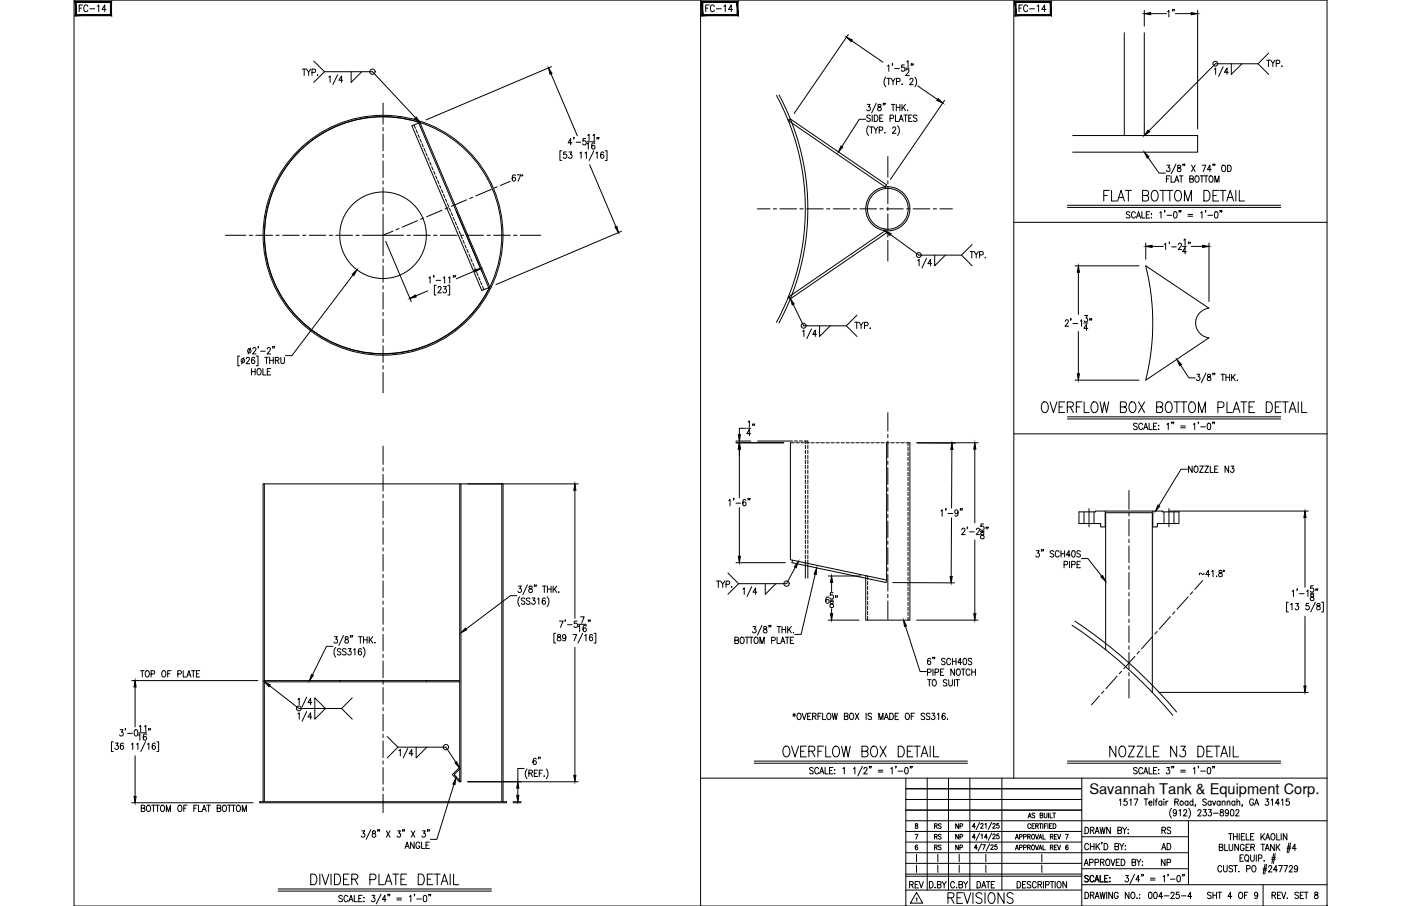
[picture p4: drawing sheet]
<svg xmlns="http://www.w3.org/2000/svg" width="432mm" height="279mm" viewBox="0 0 432 279" stroke-linecap="round" stroke-linejoin="round" font-family="sans-serif">
<defs><g id="words">
<g font-size="6.6">
<text x="339.4" y="63.1">FLAT BOTTOM DETAIL</text>
<text x="320" y="128.4">OVERFLOW BOX BOTTOM PLATE DETAIL</text>
<text x="240.2" y="234.6">OVERFLOW BOX DETAIL</text>
<text x="341.1" y="234.6">NOZZLE N3 DETAIL</text>
<text x="94.9" y="274.1">DIVIDER PLATE DETAIL</text>
<text x="291.4" y="279.8">REVISIONS</text>
</g>
<text font-size="6.2" x="373.2" y="24.7">1/4</text>
<text font-size="5.7" x="233.9" y="135.5" transform="rotate(-90 233.9 135.5)">14&quot;</text>
<g font-size="5.3">
<text x="23.6" y="4.9">FC-14</text>
<text x="216.6" y="4.9">FC-14</text>
<text x="313.3" y="4.9">FC-14</text>
<text x="279.4" y="275.2">REV</text>
<text x="353.1" y="278.3">004-25-4</text>
</g>
<g font-size="4.9">
<text x="363" y="6.4" transform="rotate(-90 363 6.4)">1&quot;</text>
<text x="365.5" y="146.8">NOZZLE N3</text>
<text x="357" y="263.2">AD</text>
<text x="357.4" y="258.2">RS</text>
<text x="357" y="268.1">NP</text>
</g>
<text font-size="4.5" x="335.7" y="244.9">Savannah Tank &amp; Equipment Corp.</text>
<g font-size="4.4">
<text x="287.2" y="256.8">RS</text>
<text x="293.5" y="256.8">NP</text>
<text x="287.2" y="263.2">RS</text>
<text x="287.2" y="260">RS</text>
<text x="293.5" y="263.2">NP</text>
<text x="293.5" y="260">NP</text>
</g>
</g></defs>
<!-- layer: TEXT -->
<g fill="none" stroke="#000" stroke-width=".31">
<path d="M282.1 257.3h.8l-.6 1.5M282.2 254.1v.4a.55 .55 0 0 1 .6 .3 .55 .55 0 0 1-.2 .7 .47 .47 0 0 1-.6-.5 .47 .47 0 0 1 .7-.4l.1-.5zM300.6 258.2h-.9l.6-1v1.5M300.6 254.9h-.9l.6-1v1.5M301.9 256.9l-1.1 2.3M301.9 253.6l-1.1 2.3M302.3 254.3l.2-.4 .5 .3-.8 1.2h.9M302.4 257.5l.3-.3v1.5M303.6 254.2l.3-.3v1.5M304.3 258.2h-.9l.6-1v1.5M305.6 256.9l-1 2.3M305.6 253.6l-1 2.3"/>
<path d="M306 257.6l.2-.4 .5 .3-.8 1.2h.9M306 254.3l.2-.4 .5 .3-.8 1.2h.9M307.8 257.2h-.5l-.1 .6a.46 .46 0 0 1 .7 .1 .46 .46 0 0 1-.1 .6 .46 .46 0 0 1-.7-.1M307.8 253.9h-.5l-.1 .7a.46 .46 0 0 1 .7 0 .46 .46 0 0 1-.1 .6 .46 .46 0 0 1-.7-.1M312.9 258.8l.5-1.5 .5 1.5M313.1 258.3h.6M314.2 258.1l.7-.1 .1-.5-.8-.2v1.5M315.5 258.1l.7-.1 .1-.5-.8-.2v1.5M316.7 258l.7-.1 .1-.4-.8-.2v1.5M316.9 252.2l.5-1.5 .4 1.5M317.1 251.7h.5M317.1 258l.5 .8"/>
<path d="M317.6 254.4a.46 .46 0 0 0-.5-.4 .46 .46 0 0 0-.3 .6v.3a.46 .46 0 0 0 .3 .6 .46 .46 0 0 0 .5-.4M318.1 254.7h.5M318.2 257.4l.1-.1a.71 .71 0 0 1 .6 .8 .71 .71 0 0 1-.7 .6l-.3-.5zM318.9 254h-.8v1.5h.8M318.9 251l-.3-.3-.5 .3 .8 .8-.3 .4-.5-.2M319.1 257.3l.5 1.5 .5-1.5M319.2 254.7h.7v-.6l-.7-.1v1.5M319.6 254.7l.4 .8M320.2 258.8l.5-1.5 .5 1.5M320.3 254h.8M320.4 258.3h.6M320.6 251.4h.7l.1-.5-.8-.2v1.5l.8-.1v-.5l-.3-.2"/>
<path d="M320.7 254v1.5M321.4 254v1.5M321.5 257.3v1.5h.7M321.8 250.7v1.1l.4 .4 .4-.2 .1-1.3M321.9 254.7h.5M322.7 254h-.8v1.5M323 254v1.5M323.2 250.7v1.5M323.5 254.7h.4M323.6 250.7v1.5h.8M323.7 258l.7-.1 .1-.4-.8-.2v1.5M324.1 258l.5 .8"/>
<path d="M324.2 254h-.7v1.5h.7M324.5 250.7h.8M324.6 254a.75 .75 0 0 1 .9 .8 .75 .75 0 0 1-.9 .7zM324.9 250.7v1.5M325 258h.5M325.8 257.3h-.8v1.5h.8M325.9 257.3l.5 1.5 .5-1.5M328.4 257.3h.8l-.6 1.5M334.4 255.1a1.01 1.01 0 0 1 1.1 1 1.01 1.01 0 0 1-1.1 1zM336.1 256.1l.9-.2 .1-.6-1-.2v2M336.6 256.1l.6 1M337.5 257.1l.6-2 .7 2"/>
<path d="M337.7 256.4h.8M339 255.1l.4 2 .4-2 .4 2 .4-2M339.7 259.8h-.2h.2l-.2 .5M342.2 255.1v2l-1.1-2v2M344.5 256.1l1-.2 .1-.6-1.1-.2v2l1.1-.2 .1-.5-.5-.3M345 246.8l.4-.4v1.9M346 255.1l.6 1v1M347.2 255.1l-.6 1M347.3 246.4h-.8l-.1 .8a.61 .61 0 0 1 .9 .1 .61 .61 0 0 1-.1 .8 .61 .61 0 0 1-.8-.1M347.6 257h.2zM347.7 255.8v.1zM348.2 246.8l.4-.4v1.9"/>
<path d="M349.5 246.4h1.2l-.8 1.9M352.7 246.4h1.1M353.2 246.4v1.9M354.1 247.6h.9l-.1-.5a.58 .58 0 0 0-.8 .7 .58 .58 0 0 0 .9 .3M355.6 246.4v1.9M356.1 247h.5M356.7 246.4l-.3 .1-.1 .3v1.5M358.1 247.3l-.2-.2a.58 .58 0 0 0-.8 .6 .58 .58 0 0 0 1 .4M358.1 247v1.3M358.7 246.4v.2zM358.7 247.1v1.2M359.4 247v1.3"/>
<path d="M360 247l-.4 .1-.2 .5M361.1 249.3a2.24 2.24 0 0 0 0 3M362.1 247.3l.9-.1 .1-.6-1-.2v1.9M362.6 250.3l-.1 .3a.54 .54 0 0 1-.8 .1 .54 .54 0 0 1 0-.8 .54 .54 0 0 1 .8 .1l.1 .3a.9 .9 0 0 1-.6 1.3l-.4-.2M362.6 247.3l.6 1M363.4 250l.4-.3v1.9M364.8 250.1l.2-.3 .5-.1 .3 .5-1.1 1.4h1.2M366.1 247.3l-.1-.2a.58 .58 0 0 0-.8 .6 .58 .58 0 0 0 .9 .4M366.1 247v1.3M366.4 249.3a2.31 2.31 0 0 1 0 3M367.7 247.3a.56 .56 0 0 0-.8 0 .56 .56 0 0 0 0 .8 .56 .56 0 0 0 .8 0M367.7 246.4v1.9"/>
<path d="M368.5 248.3h-.2h.2l-.2 .4M369.2 250.1l.3-.4h.4l.3 .3-1.1 1.6h1.1M370.9 249.7h.9l-.5 .7a.6 .6 0 0 1 .5 .9 .6 .6 0 0 1-1.1 0M371.8 246.7l-.4-.3-.7 .3 .2 .4 .9 .7v.3l-.4 .2-.7-.2M372.5 249.7h.9l-.5 .7a.6 .6 0 0 1 .5 1 .6 .6 0 0 1-1.1-.1M373.3 247.3a.56 .56 0 0 0-.8 0 .56 .56 0 0 0 0 .8 .56 .56 0 0 0 .8 0M373.3 247v1.3M373.7 247l.5 1.3 .5-1.3M374 250.8h1.5M376 247.3a.56 .56 0 0 0-.7 0 .56 .56 0 0 0 0 .8 .56 .56 0 0 0 .7 0M376 247v1.3M376.2 249.8v.5a.72 .72 0 0 1 .8 .4 .72 .72 0 0 1-.3 .9 .63 .63 0 0 1-.7-.6 .63 .63 0 0 1 .8-.6l.2-.3v-.3z"/>
<path d="M376.7 247.4l.4-.4 .4 .1v1.2M376.7 247v1.3M378.2 247.4l.4-.4 .4 .1 .1 1.2M378.2 247v1.3M378.6 250.3v.3a.54 .54 0 0 1-.8 .1 .54 .54 0 0 1 0-.8 .54 .54 0 0 1 .8 .1v.3a.9 .9 0 0 1-.6 1.3l-.3-.2M378.7 257.1h1.1M379.2 257.1v1.9M379.4 249.8l.3-.1a1.06 1.06 0 0 1 .6 .9 1.06 1.06 0 0 1-.6 1l-.3-.1-.2-.7zM380.2 257.1v1.9M380.2 258h1.1M380.6 247.3a.56 .56 0 0 0-.8 0 .56 .56 0 0 0 0 .8 .56 .56 0 0 0 .8 0M380.6 247v1.3"/>
<path d="M380.9 250.1l.1-.3 .5-.1 .3 .5-1 1.4h1.1M381.2 247.4l.4-.4 .4 .1 .1 1.2M381.2 246.4v1.9M381.3 257.1v1.9M381.9 257.1v1.9M382.6 258h.6M382.9 248.3l-.1 .4M383.6 257.1h-1v1.9h1M384.1 257.1v1.9h1M385.4 258h.7M386.3 246.8a.61 .61 0 0 0-.7-.4 .61 .61 0 0 0-.5 .7v.5a.61 .61 0 0 0 .6 .8 .61 .61 0 0 0 .6-.8h-.4M386.5 257.1h-1.1v1.9h1.1"/>
<path d="M386.7 248.3l.6-1.9 .6 1.9M386.9 247.7h.8M388.6 257.1v1.9M389 257.9l.8 1.1M389.8 257.1l-1.2 1.3M390.1 259l.6-1.9 .7 1.9M390.1 246.4h.9l-.5 .7a.6 .6 0 0 1 .5 .9 .6 .6 0 0 1-1.1 0M390.3 258.4h.8M391.8 246.8l.4-.4v1.9M392 257.2l.2-.1a1 1 0 0 1 .8 1 1 1 0 0 1-.8 .9 1.29 1.29 0 0 1-.2-1.8zM393.5 257.1v1.9h1M394.3 247.7h-1.2l.8-1.3v1.9"/>
<path d="M394.9 257.1v1.9M395 246.8l.4-.4v1.9M396.6 257.1v1.9l-1.1-1.9v1.9M397.3 246.4h-.8l-.1 .8a.61 .61 0 0 1 .9 .1 .61 .61 0 0 1-.1 .8 .61 .61 0 0 1-.9-.1M397.3 260l-.6 3M397.7 260l-.5 3M282.4 277.1l.2-.2v1M282.5 275.2l1.9 3.3h-3.8zM282.5 263.5v2.2M282.5 266.8v2.2M282.8 260.8l-.2-.2a.71 .71 0 0 0-.6 .7 .71 .71 0 0 0 .7 .7 .42 .42 0 0 0 .1-.6 .42 .42 0 0 0-.6 0l-.1 .2M288.2 273.6v.2z"/>
<path d="M288.9 272.8l1-.1v-.8l-1-.1v2l1.1-.2v-.4l-.4-.4M289.1 263.5v2.2M289.1 266.8v2.2M290.4 271.8l.6 1v1M291.7 271.8l-.7 1M294.2 272.3a.62 .62 0 0 0-.7-.5 .62 .62 0 0 0-.5 .8v.5a.62 .62 0 0 0 .5 .7 .62 .62 0 0 0 .7-.5M295.6 272.8l.9-.1 .1-.7-1-.2v2l1-.2 .1-.4-.4-.4M295.6 263.5v2.2M295.6 266.8v2.2M297 271.8l.6 1v1M298.3 271.8l-.7 1M301.1 271.8a1 1 0 0 1 1.2 1 1 1 0 0 1-1.2 1z"/>
<path d="M301.2 261.5h-.9l.6-1v1.5M302.5 260.2l-1 2.3M302.6 273.8l.6-2 .6 2M302.8 260.5h.9l-.6 1.5M303.8 263.5v2.2M303.8 266.8v2.2M304 271.8h1.1M304.6 271.8v2M305 260.2l-1 2.3M305.4 260.8l.2-.3 .5 .3-.8 1.2h.9M306.6 271.8h-1.1v2M307.3 260.5h-.6l-.1 .6a.46 .46 0 0 1 .7 0 .46 .46 0 0 1-.1 .7 .46 .46 0 0 1-.7-.1"/>
<path d="M312.9 262.1l.5-1.5 .5 1.5M313.1 261.6h.6M313.5 271.8a1 1 0 0 1 1.1 1 1 1 0 0 1-1.1 1zM314.2 261.4l.7-.1 .1-.6-.8-.1v1.5M315.5 261.4l.7-.1 .1-.6-.8-.1v1.5M316.2 271.8h-1v2h1M316.7 261.3l.7-.1 .1-.5-.8-.1v1.5M317.1 261.3l.5 .8M317.7 272.1l-.4-.3-.7 .3 .1 .5 .9 .5a.48 .48 0 0 1-.3 .7l-.7-.3M318.2 260.7l.1-.1a.7 .7 0 0 1 .6 .8 .7 .7 0 0 1-.7 .6l-.3-.5zM319.1 260.6l.5 1.5 .5-1.5M319.4 272.3a.62 .62 0 0 0-.8-.5 .62 .62 0 0 0-.4 .8v.5a.62 .62 0 0 0 .4 .7 .62 .62 0 0 0 .8-.5"/>
<path d="M319.9 272.8l1-.1 .1-.7-1.1-.2v2M320.2 262.1l.5-1.5 .5 1.5M320.4 261.6h.6M320.5 272.8l.6 1M321.1 263.5v2.2M321.1 266.8v2.2M321.5 260.6v1.5h.7M321.6 271.8v2M322.2 272.9l1-.1v-.9l-1-.1v2M323.7 271.8h1.1M323.7 261.3l.7-.1 .1-.5-.8-.1v1.5M324.1 261.3l.5 .8"/>
<path d="M324.3 271.8v2M325 261.3h.5M325.2 271.8v2M325.8 260.6h-.8v1.5h.8M325.9 260.6l.5 1.5 .5-1.5M326.1 271.9l.1-.1a1.01 1.01 0 0 1 .9 1 1.01 1.01 0 0 1-.9 1 1.27 1.27 0 0 1-.1-1.9zM328.7 271.8v2l-1.1-2v2M329.2 260.8l-.1-.1a.73 .73 0 0 0-.7 .4 .73 .73 0 0 0 .2 .9 .39 .39 0 0 0 .6-.2 .39 .39 0 0 0-.2-.5 .39 .39 0 0 0-.5 .3M334.2 266.9l.6-1.9 .6 1.9M334.4 275.1a1 1 0 0 1 1.1 1 1 1 0 0 1-1.1 1zM334.4 266.3h.8M335.4 270.3l-.4-.3-.7 .3 .2 .4 .9 .7v.3l-.4 .3-.7-.3"/>
<path d="M335.5 260.6a.62 .62 0 0 0-.7-.5 .62 .62 0 0 0-.5 .8v.4a.62 .62 0 0 0 .5 .8 .62 .62 0 0 0 .7-.5M335.8 266l1-.1 .1-.7-1.1-.2v1.9M336.1 276.1l.9-.1 .1-.7-1-.2v2M336.1 260.1v2M336.1 261h1.1M336.6 276.1l.6 1M337.1 270.5a.61 .61 0 0 0-.7-.5 .61 .61 0 0 0-.5 .7v.5a.61 .61 0 0 0 .5 .8 .61 .61 0 0 0 .7-.5M337.2 260.1v2M337.4 272l.7-2 .6 2M337.5 266l1-.1v-.7l-1-.2v1.9M337.5 277.1l.6-2 .7 2M337.7 271.3h.8"/>
<path d="M337.7 276.5h.8M337.8 260.1v2M338.2 260.9l.7 1.2M338.9 260.1l-1.1 1.3M339 275.1l.4 2 .4-2 .4 2 .4-2M339.1 270v2h1M339.2 265.9l.9-.1v-.7l-.9-.1v1.9M339.7 265.9l.6 1M340.3 260.1a1 1 0 0 1 1.1 1 1 1 0 0 1-1.1 1zM340.5 270.9h.6M341.1 265.1l.1-.1a1 1 0 0 1 .9 .9 1 1 0 0 1-.9 1 1.26 1.26 0 0 1-.1-1.8zM341.1 275.1v2"/>
<path d="M341.5 270h-1v2h1M342 271.9h.1zM342.1 270.6v.2zM342.4 265l.6 1.9 .6-1.9M342.9 275.1v2l-1.2-2v2M343.6 261l1-.1v-.7l-1-.1v2l1.1-.2 .1-.5-.4-.4M344 265.9h.7M344.6 275.6a.62 .62 0 0 0-.7-.5 .62 .62 0 0 0-.5 .8v.5a.62 .62 0 0 0 .6 .7 .62 .62 0 0 0 .6-.7h-.4M345.1 260.1l.6 .9v1.1M345.1 265h-1.1v1.9h1.1M345.6 265a1 1 0 0 1 1.1 .9 1 1 0 0 1-1.1 1zM346.4 260.1l-.7 .9"/>
<path d="M346.8 260.8v.1zM346.8 261.9v.2zM346.9 270h.9l-.5 .7a.6 .6 0 0 1 .5 1 .6 .6 0 0 1-1.1-.1M348 275.1v2l-1.2-2v2M348.8 275.2l.2-.1a1 1 0 0 1 .8 1 1 1 0 0 1-.8 1 1.29 1.29 0 0 1-.2-1.9zM348.9 265.9l1-.1v-.7l-1-.1v1.9l1-.1 .1-.5-.4-.4M349.7 269.6l-1.4 3M350.4 265l.6 .9v1M350.4 277h.1zM351.2 275.8h.1M351.2 276.9h.1M351.3 271.3h-1.2l.8-1.3v2"/>
<path d="M351.6 265l-.6 .9M351.9 269.7h-.1h.1l-.1 .5M352 266.8h.2zM352.1 265.6v.2zM352.4 269.7l-.1 .5M354.6 270.8h1.4M354.6 271.4h1.4M358.5 270.4l.4-.4v2M360.1 269.7l-.2 .5M360.7 271.1h1.4M362.9 270.1l.3-.1a1.09 1.09 0 0 1 .6 1 1.09 1.09 0 0 1-.6 1 1.43 1.43 0 0 1-.3-1.9zM364.5 269.7l-.1 .5"/>
<path d="M365 269.7h-.2h.2l-.2 .5M373.3 275.4l-.4-.3-.7 .3 .1 .5 .9 .5-.1 .6-.5 .1-.4-.3M373.8 275.1v2M373.8 276.1h1.1M374.9 275.1v2M375.3 275.1h1.2M375.8 261.3l.9-.1 .1-.7-1-.1v1.9l1-.2 .1-.4-.4-.4M375.9 275.1v2M376.6 267.4a.62 .62 0 0 0-.8-.5 .62 .62 0 0 0-.5 .8v.4a.62 .62 0 0 0 .5 .8 .62 .62 0 0 0 .8-.5M377.1 266.9v1.4l.5 .6 .5-.3 .1-1.7M377.5 260.4v1.9h.9M378.8 260.4v1.3l.5 .6 .6-.3v-1.6"/>
<path d="M379.7 276.5h-1.2l.8-1.4v2M379.9 267.2l-.4-.3-.7 .3 .1 .5 .9 .4v.7l-.6 .1-.4-.3M380.2 266.9h1.1M380.8 266.9v2M381.7 260.4v1.9l-1.1-1.9v1.9M381.7 268.8h.2zM382.1 275.2l.1-.1a1 1 0 0 1 .8 1 1 1 0 0 1-.8 1 1.27 1.27 0 0 1-.1-1.9zM382.2 264.6h.6M383.2 263.6h-1v2h1M383.5 260.8a.61 .61 0 0 0-.8-.4 .61 .61 0 0 0-.4 .7v.5a.61 .61 0 0 0 .6 .7 .61 .61 0 0 0 .6-.7h-.4M383.6 276.1h.6M383.8 263.9l.3-.3a1 1 0 0 1 .8 1 1 1 0 0 1-.8 1l-.5-.7z"/>
<path d="M384 261.3h.7M384.2 267.9h1l.1-.8-1.1-.2v2M384.3 265.2l.5 .6M384.6 275.1h-1v2M385.1 260.4h-1.1v1.9h1.1M385.4 263.6v1.4l.5 .6 .6-.3 .1-1.7M385.5 261.3l1-.1 .1-.7-1.1-.1v1.9M386.1 261.3l.6 1M386.1 267l.2-.1a1.01 1.01 0 0 1 .8 1 1.01 1.01 0 0 1-.8 1 1.27 1.27 0 0 1-.2-1.9zM387.2 263.6v2M387.6 275.8a.53 .53 0 0 1-.7 .4 .53 .53 0 0 1-.2-.8 .53 .53 0 0 1 .9 0v.4a.95 .95 0 0 1-.6 1.3l-.3-.3M387.9 264.7l.9-.1 .1-.8-1-.2v2"/>
<path d="M388.6 260.4h1.2M389.2 260.4v1.9M389.3 268.3h1.1M389.3 267.8h1.1M389.6 265.4v.2zM389.9 266.6l-.6 3M389.9 262.3l.7-1.9 .6 1.9M390.2 261.7h.8M390.4 266.6l-.6 3M391 267.4l.3-.5h.3l.4 .4-1.1 1.6h1.1M391.9 265h1.1M392 264.5h1.1"/>
<path d="M392 276.1l1-.1 .1-.7-1.1-.2v2M392.6 263.2l-.6 3.1M392.6 276.1l.6 1M392.7 260.4v1.9l-1.1-1.9v1.9M393 263.2l-.5 3.1M393.4 260.4v1.9M393.7 268.2h-1.2l.8-1.3v2M393.7 276.1h.7M393.8 261.2l.7 1.1M394.1 266.9h1.1l-.8 2M394.5 260.4l-1.1 1.3M394.8 275.1h-1.1v2h1.1"/>
<path d="M395 275.1l.6 2 .7-2M395.7 266.9h1.1l-.8 2M396.6 261.7h1.1M396.7 261.2h1.1M396.7 276.9v.2zM397.4 267.4l.3-.5h.3l.3 .4-.2 .6-.8 1h1.1M399.5 261.7h-1.2l.8-1.3v1.9M399.9 267.6l-.2 .5a.55 .55 0 0 1-.7-.2 .55 .55 0 0 1 .1-.8 .55 .55 0 0 1 .8 .1v.4a.96 .96 0 0 1-.6 1.3l-.3-.3M400.2 275.4l-.4-.3-.6 .1v.6l.8 .5 .2 .5-.4 .3-.7-.3M400.7 276.1h.7M401.8 275.1h-1.1v2h1.1M402 275.1h1.1"/>
<path d="M402.6 275.1v2M405.3 275.2v.6a.72 .72 0 0 1 .9 .4 .72 .72 0 0 1-.4 .9 .64 .64 0 0 1-.7-.7 .64 .64 0 0 1 .8-.5l.3-.3-.1-.4z"/>
<circle cx="364.2" cy="247.6" r=".62"/>
</g>
<!-- layer: 0 -->
<g fill="none" stroke="#000" stroke-width=".31">
<path d="M22.8 0h386.2v279.4h-386.2zM215.9 0v279.4M312.5 0v240M312.5 68.6h96.5M312.5 133.8h96.5M215.9 240h193.1M279.2 240v39.4M285.8 240v34.5M292.3 240v34.5M298.9 240v34.5M308.8 240v34.5M333.4 240v39.4"/>
<path d="M279.2 253.1h129.8M279.2 259.7h54.2M279.2 256.4h54.2M279.2 249.8h54.2M279.2 246.5h54.2M279.2 243.2h54.2M333.4 258h32.9M366.3 253.1v19.7M279.2 274.5h54.2M279.2 269.6h54.2M279.2 270.2h54.2M279.2 263h87.1"/>
<path d="M279.2 266.3h54.2M333.4 267.9h32.9M333.4 272.8h75.6M389.3 272.8v6.6"/>
</g>
<!-- layer: SHOP TAG -->
<path d="M279.2 279.4h.1M409 279.4h.1" fill="none" stroke="#000" stroke-width=".31"/>
<!-- layer: TEXT -->
<g fill="#000" stroke="#000" stroke-width=".31">
<path d="M23.2 .4l.3 4.1v-3.7zM23.2 .4l.3 4.1-.3 .3zM23.5 4.5l-.3 .3 10.8-.3zM23.2 4.8l10.8-.3 .4 .3zM34 .8v3.7l.4 .3zM34 .8l.4-.4v4.4zM23.5 .8h10.5l.4-.4zM23.2 .4h11.2l-10.9 .4z"/>
<path d="M216.3 .4l.3 4.1v-3.7zM216.3 .4l.3 4.1-.3 .3zM216.6 4.5l-.3 .3 10.9-.3zM216.3 4.8l10.9-.3 .3 .3zM227.2 .8v3.7l.3 .3zM227.2 .8l.3-.4v4.4zM216.6 .8h10.6l.3-.4zM216.3 .4h11.2l-10.9 .4z"/>
<path d="M312.8 .4l.4 4.1v-3.7zM312.8 .4l.4 4.1-.4 .3zM313.2 4.5l-.4 .3 10.9-.3zM312.8 4.8l10.9-.3 .3 .3zM323.7 .8v3.7l.3 .3zM323.7 .8l.3-.4v4.4zM313.2 .8h10.5l.3-.4zM312.8 .4h11.2l-10.8 .4z"/>
</g>
<!-- layer: SHELL -->
<g fill="none" stroke="#000" stroke-width=".31">
<path d="M346.5 10.1v31.7M352.7 10.1v31.7M239.3 29.4a73.2 73.2 0 0 1 0 70M240.1 29.2a73.9 73.9 0 0 1 0 70.4M243.6 36.7l-.7 .3M272.8 57.7h.1M330.6 41.8h38.5v5.1h-38.5M242.9 91.8l.7 .3M233.5 136h10.8M244.8 136h1M246.3 136h1.1M247.9 136h1.1v.8"/>
<path d="M248.2 136v.8M248.2 137.3v1M248.2 138.9v1M249 137.3v1M249 138.9v1M81.5 149.2v98M154.7 149.2v98M248.2 140.4v1M248.2 141.9v1.1M248.2 143.5v1M248.2 145v1M248.2 146.6v1"/>
<path d="M248.2 148.1v1M248.2 149.6v1.1M248.2 151.2v1M248.2 152.7v1M248.2 154.3v1M248.2 155.8v1M248.2 157.3v1.1M248.2 158.9v1M249 140.4v1M249 141.9v1.1M249 143.5v1M249 145v1"/>
<path d="M249 146.6v1M249 148.1v1M249 149.6v1.1M249 151.2v1M249 152.7v1M249 154.3v1M249 155.8v1M249 157.3v1.1M249 158.9v1M248.2 172.7v5.6M248.2 160.4v1M248.2 162v1"/>
<path d="M248.2 163.5v1M248.2 165v1.1M248.2 166.6v1M248.2 168.1v1M248.2 169.7v1M248.2 171.2v1M249 172.7v5.6M249 160.4v1M249 162v1M249 163.5v1M249 165v1.1M249 166.6v1"/>
<path d="M249 168.1v1M249 169.7v1M249 171.2v1M330.4 192.8a145.8 145.8 0 0 1 31.1 27.8M331.3 191.5a148 148 0 0 1 31.3 28.1M80.1 247.2h76v.4h-76zM81.1 247.2v-98h73.9v98"/>
<circle cx="118" cy="72.5" r="37"/>
<circle cx="118.1" cy="72.5" r="36.6"/>
</g>
<!-- layer: INTERNALS -->
<g fill="none" stroke="#000" stroke-width=".31">
<path d="M129.1 37.9l-.1-.2a36.5 36.5 0 0 0-45.2 22.1 36.5 36.5 0 0 0 19.7 46.2 36.5 36.5 0 0 0 47.2-17.1l-.1-.2M129.1 37.9l.3-.1 21.6 50.8-.4 .1M129.1 37.9l21.5 50.8M141.7 149.2v91.9h.4v-91.9M104.7 209.9v.4M131.4 209.9v.4M141.7 209.9h-60.2v.4h60.2"/>
<circle cx="118.1" cy="72.5" r="13.3"/>
</g>
<!-- layer: 3X3X38 -->
<g fill="none" stroke="#000" stroke-width=".31">
<path d="M127.6 38.5l.4 1.1M129.1 37.9l-2.1 .9 21.5 50.8 2.1-.9M128.2 40.1l.5 .9M128.8 41.5l.4 .9M129.5 42.9l.4 .9M130 44.3l.5 1M130.7 45.7l.4 1M131.3 47.2l.4 .9M131.9 48.6l.4 .9M132.5 50l.4 .9M133.1 51.4l.4 .9M133.7 52.8l.4 1"/>
<path d="M134.3 54.3l.4 .9M134.9 55.7l.4 .9M135.5 57.1l.4 .9M136.1 58.5l.4 .9M136.7 59.9l.4 1M137.3 61.3l.4 1M137.9 62.8l.4 .9M138.5 64.2l.4 .9M139.1 65.6l.4 .9M139.7 67l.4 1M140.3 68.4l.4 1M140.9 69.9l.4 .9"/>
<path d="M141.5 71.3l.4 .9M142.1 72.7l.4 .9M142.7 74.1l.4 1M143.3 75.5l.4 1M143.9 76.9l.4 1M144.5 78.4l.4 .9M145.1 79.8l.4 .9M145.7 81.2l.4 .9M146.3 82.6l.4 1M146.9 84l.4 1M147.5 85.4l.4 1M148.1 86.9l.4 .9"/>
<path d="M148.7 88.3l.5 1M140.2 238.6v.6M140.2 239.2l1.4 1.3M141.6 236.7v.6M141.6 236.7l-2.2 2.2 2.2 2.2M141.6 237.3l-1.4 1.3M141.6 240.5v.6"/>
</g>
<!-- layer: DIM -->
<g fill="none" stroke="#000" stroke-width=".31">
<path d="M96.7 18.8l3.3 3.3-3.3 3.3M261.5 10.6l-16.7 24.4M262.5 12.6l9.6 6.6M275.1 19.7l-.1 .5M279.5 19.1l.4-.4v2M281 19.7h-.2h.2l-.2 .5M281.4 19.7l-.1 .5M352.7 3.2v4.8M354.6 4.2h4.9M362.3 4.2h4.8M369.1 3.2v36.6M379.5 19.7v3.2l3.3-3.2"/>
<path d="M390.4 18.6h1.1M390.9 18.6v1.9M391 16.4l-3.3 3.3M391.6 18.6l.7 .9v1M392.9 18.6l-.6 .9M393.3 19.6l1-.1 .1-.8-1.1-.1v1.9M93.2 21.3h1.1M93.7 21.3v2M94.5 21.3l.6 .9v1.1M95.8 21.3l-.7 .9M96.2 22.3l.9-.1 .1-.7-1-.2v2M97.9 23.1h.1"/>
<path d="M100 22.1h14.8l13.3 14.2M101.3 23.8l.4-.4v2M104.1 23.1l-1.5 3M105.6 24.7h-1.1l.8-1.3v2M108.2 22.1v3.3l3.3-3.3M169.8 22.8l8.1 19.1M170 20.6l-38.7 16.4M266.8 36.8h-2l-5.3 8.4M267.3 32.2h.9l-.5 .7a.6 .6 0 0 1 .5 1 .6 .6 0 0 1-1.1-.1M267.7 38.8a2.3 2.3 0 0 0 0 3M268 39.1h1.1M268.2 35.8l-.3-.3-.6 .1-.1 .5 1 .6v.5l-.3 .2-.8-.2"/>
<path d="M268.6 39.1v2M268.8 35.5v1.9M269.3 39.1l.6 1v1M269.5 35.5a1 1 0 0 1 1.1 1 1 1 0 0 1-1.1 .9zM270.1 31.8l-1.5 3M270.6 39.1l-.7 1M270.7 32.3v.6a.72 .72 0 0 1 .8 .4 .72 .72 0 0 1-.3 .9 .64 .64 0 0 1-.8-.7 .64 .64 0 0 1 .9-.6l.2-.2-.1-.4zM271.1 36.4h.7M272.2 35.5h-1.1v1.9h1.1M272.3 31.9h-.1h.1l-.1 .5M272.8 31.9l-.2 .5M273 23.8a2.31 2.31 0 0 0 0 3"/>
<path d="M273.3 24.2h1.1M273.5 20.4l.4-.4v2M273.9 24.2v1.9M274.3 36.5l1-.1 .1-.7-1.1-.2v1.9M274.6 24.2l.7 .9v1M274.7 32.2h1.1M275.1 39.6l.2-.4 .5-.1 .3 .6-1.1 1.4h1.2M275.3 32.2v2M275.8 21.1h1.4M275.9 24.2l-.6 .9M276 35.5v1.9h.9M276.2 32.2v2"/>
<path d="M276.2 33.1h1.1M276.3 25.2l.9-.1 .1-.8-1-.1v1.9M276.6 38.8a2.24 2.24 0 0 1 0 3M277.1 37.4l.6-1.9 .7 1.9M277.3 32.2v2M277.3 36.8h.9M278 32.2v2M278 25.9v.2zM278.4 33l.7 1.2M278.6 35.5h1.1M278.7 20h-.8v.9a.61 .61 0 0 1 .9 0 .61 .61 0 0 1-.1 .9 .61 .61 0 0 1-.9-.2M279.1 32.2l-1.1 1.3"/>
<path d="M279.1 35.5v1.9M279.1 21h1.1M279.2 21.8l.2-.4a.56 .56 0 0 1 .7 .2 .56 .56 0 0 1-.2 .8l-.8 .9h1.1M279.7 34v.2zM280.1 36.4h.6M280.4 24.6l.2-.3 .5-.1 .3 .5-1 1.4h1.1M281.1 35.5h-1v1.9h1M282 23.8a2.31 2.31 0 0 1 0 3M282.6 35.8l-.4-.3-.7 .3 .2 .4 .8 .5v.7h-.6l-.4-.2M282.9 26.5l6 4.2M291.1 30.9l-16.7 24.4M391 22.9l-3.3-3.2h-13.1l-20.5 20.7"/>
<path d="M395.1 20.3v.2zM158.8 54.2l-.3-.3a1.09 1.09 0 0 0-.6 1 1.09 1.09 0 0 0 .5 1 .57 .57 0 0 0 .6-.6 .57 .57 0 0 0-.5-.5 .57 .57 0 0 0-.6 .4M159.4 53.9h1.1l-.8 2M173.1 46.5h-.5v3h.5M174.6 46.9h-.8l-.1 .8a.61 .61 0 0 1 .9 0 .61 .61 0 0 1-.1 .9 .61 .61 0 0 1-.9-.1M175.4 46.9h.8l-.4 .7a.6 .6 0 0 1 .4 .9 .6 .6 0 0 1-1 0M176.3 44h-1.2l.8-1.3v2M176.9 42.4l-.1 .5M177.6 43.9h1.4M178.7 47.2l.4-.3v1.9M180.3 47.2l.4-.3v1.9M180.5 42.7h-.8l-.1 .9a.62 .62 0 0 1 .9 0 .62 .62 0 0 1-.1 .9 .62 .62 0 0 1-.8-.2"/>
<path d="M180.9 44.4l.4-.4v2M180.9 43.7h2.5M181.1 41.8l.4-.4v2M181.7 50.8l8.1 19.1M182.8 41.8l.4-.4v2M183 46.5l-1.4 3M183.3 44.3l-.5-.3a1.13 1.13 0 0 0 .1 2 .58 .58 0 0 0 .5-.8 .58 .58 0 0 0-1-.1v.3M183.7 47.2l.4-.3v1.9M184.1 42.4h-.2h.2l-.2 .5M184.6 42.4h-.2h.2l-.2 .5M186.1 47.1l-.5-.2a1.13 1.13 0 0 0 .1 1.9 .59 .59 0 0 0 .4-.7 .59 .59 0 0 0-.8-.4l-.2 .5M186.5 46.5h.6v3h-.6"/>
<path d="M271 40.2l.9-.1 .1-.8-1-.2v2M272.7 40.9v.2zM353.8 48.6l3.4 4.8h2M359.5 55.2h.7M359.7 50.9h.9l-.5 .8a.61 .61 0 0 1 .5 .9 .61 .61 0 0 1-1.1-.1M360.6 54.2h-1.1v2M360.9 54.2v2h1M362.1 56.2l.6-2 .6 2M362.5 50.6l-1.5 3M363 51v.6a.72 .72 0 0 1 .9 .4 .72 .72 0 0 1-.3 .9 .64 .64 0 0 1-.8-.7 .64 .64 0 0 1 .9-.5l.2-.3-.1-.4zM363.5 54.2h1.1M364 54.2v2"/>
<path d="M364.7 50.7h-.2h.2l-.2 .4M365.2 50.7l-.2 .4M366.7 55.2l.9-.1 .1-.7-1-.2v2l1-.2 .1-.5-.4-.3M367.2 50.9l1.2 2M368.4 50.9l-1.2 2M368.6 54.3l.2-.1a1 1 0 0 1 .8 1 1 1 0 0 1-.8 1 1.24 1.24 0 0 1-.2-1.9zM369.9 54.2h1.1M370.4 54.2v2M370.5 50.9h1.1l-.8 2M371.2 54.2h1.1M371.7 54.2v2M372.9 54.3l.2-.1a1 1 0 0 1 .8 1 1 1 0 0 1-.8 1 1.24 1.24 0 0 1-.2-1.9z"/>
<path d="M373.3 52.3h-1.2l.8-1.4v2M374 50.7l-.2 .4M374.4 50.7h-.1h.1l-.1 .4M374.4 56.2v-2l.7 2 .6-2v2M376.8 51l.2-.1a1 1 0 0 1 .8 1 1 1 0 0 1-.8 1 1.29 1.29 0 0 1-.2-1.9zM378.4 50.9a.99 .99 0 0 1 1.1 1 .99 .99 0 0 1-1.1 1zM118.9 74.4l7.8 18.6M140.7 65.2l7.8 18.5M191.6 71.3l-38.7 16.5M274.4 72.3l8.8 6.4h13.1l3.3 3.3M285.6 79.6l-1.5 3M288.1 78.7v3.3l3.3-3.3"/>
<path d="M299 77.6h1.1M299.5 77.6v1.9M299.6 75.4l-3.3 3.3M300.2 77.6l.7 .9v1M301.5 77.6l-.6 .9M301.9 78.6l1-.1v-.8l-1-.1v1.9M303.7 79.4v.1zM329 63.3h65.7M329 64h65.7M348.3 65.6l-.4-.3-.8 .3 .2 .4 .8 .4v.8h-.6l-.4-.2M349.9 65.7a.61 .61 0 0 0-.7-.4 .61 .61 0 0 0-.5 .7v.5a.61 .61 0 0 0 .5 .7 .61 .61 0 0 0 .7-.4M350.3 67.2l.6-1.9 .6 1.9"/>
<path d="M350.5 66.6h.8M351.9 65.3v1.9h1M353.1 75v4.9M353.3 66.2h.6M354.3 65.3h-1v1.9h1M354.9 65.9v.2zM354.9 67.1v.1zM355.1 76h3.4M357.4 65.7l.4-.4v1.9M358.9 75.4l.4-.4v2M359 65l-.1 .5M359.7 66.4h1.4"/>
<path d="M360.5 74.7l-.2 .5M361.1 76.1h1.4M361.9 65.4l.2-.1a1.06 1.06 0 0 1 .7 1 1.06 1.06 0 0 1-.7 .9h-.2l-.2-.8zM363.2 75.5l.3-.5h.3l.4 .4-1.1 1.6h1.1M363.5 65h-.2h.2l-.2 .5M364 65l-.2 .5M364.5 76h1.2M364.8 74.1l.5-.4v1.9M365.7 77.6h-1.2l.8-1.3v2M366.1 66.1h1.5M366.1 66.7h1.5M366.4 74.7l-.2 .5"/>
<path d="M366.9 74.7h-.2h.2l-.2 .5M367.2 76h3.4M370.1 65.7l.4-.4v1.9M371.6 65l-.1 .5M372.3 66.4h1.4M372.6 75v18M374.5 65.4l.3-.1a1.06 1.06 0 0 1 .6 1 1.06 1.06 0 0 1-.6 .9 1.41 1.41 0 0 1-.3-1.8zM376.1 65l-.1 .5M376.6 65l-.2 .5M108.8 84.8l-18.8 24.9h-2M131.8 89.7l-3.7 1.6M132.2 85.7l.4-.4v2"/>
<path d="M133.8 85.1l-.2 .4M134.4 86.5h1.4M134.4 88h-.5v3h.5M135 88.8l.1-.3 .5-.2 .4 .6-1.1 1.4h1.1M136.6 85.7l.4-.4v2M136.7 88.3h.9l-.5 .8a.6 .6 0 0 1 .5 .9 .6 .6 0 0 1-1.1 0M138 88h.6v3h-.6M138.2 85.7l.4-.4v2M139.8 85.1h-.1h.1l-.1 .4M140.3 85.1h-.2h.2l-.2 .4M146.3 83.6l-5.7 2.4M244.5 93.9l3.2 6.6h13.1l3.3 3.3"/>
<path d="M263.5 99.4h1.1M264.1 99.4v1.9M264.1 97.2l-3.3 3.3M264.8 99.4l.6 .9v1M266 99.4l-.6 .9M282.9 80.4l.4-.4v2M287.2 81.3h-1.2l.8-1.3v2M328.3 99.1l.4-.5h.3l.3 .4-.2 .7-.8 .9h1.1M330.1 98.3h-.2h.2l-.2 .5M330.7 99.8h1.5M331.3 82h19.8M332.4 84v13"/>
<path d="M333 99l.4-.4v2M334.1 99.6h1.2M334.3 97.3h.9l-.5 .8a.6 .6 0 0 1 .5 .9 .6 .6 0 0 1-1.1-.1M336 98.3h-.2h.2l-.2 .5M336.5 98.3l-.2 .5M73.9 109.8h-.6v3h.6M75.2 110.3l-.7 1.9M75.9 110.7l.3-.5 .5 .1 .2 .3-.3 .6-.8 1h1.2M77.2 107.3l-.7 1.9M77.5 113.7v1.9M77.5 114.6h1.1M77.9 107.7l.3-.5 .5 .1 .2 .2-1 1.7h1.1"/>
<path d="M78.5 110.5l-.3-.3a1.09 1.09 0 0 0-.7 1 1.09 1.09 0 0 0 .6 1 .57 .57 0 0 0 .5-.6 .57 .57 0 0 0-.5-.6 .57 .57 0 0 0-.6 .5M78.6 113.7v1.9M79 109.8h.5v3h-.5M79.5 113.7h.2a1 1 0 0 1 .8 .9 1 1 0 0 1-.8 1 1.29 1.29 0 0 1-.2-1.9zM79.7 106.9l-.2 .5M80.3 108.3h1.4M81 113.7v1.9h1M81.6 110.2h1.1M82.1 110.2v2M82.4 107.7l.3-.5h.3l.4 .3-1.1 1.7h1.1M82.4 114.6h.6M83.1 110.2v2"/>
<path d="M83.1 111.1h1.1M83.4 113.7h-1v1.9h1M84.1 106.9l-.1 .5M84.2 110.2v2M84.6 106.9l-.1 .5M84.9 111.1l.9-.1v-.7l-.9-.1v2M85.4 111.1l.6 1.1M86.6 110.2v1.7l.4 .3 .6-.3 .1-1.7M247.4 102.2l.4-.4v2M250.1 101.4l-1.4 3M251.7 103.1h-1.2l.8-1.3v2M252.6 100.5v3.3l3.3-3.3"/>
<path d="M266.4 100.4l1-.1v-.8l-1-.1v1.9M268.2 101.2h.1M331.3 117.2h19.8M332.4 102.2v13.1M335.3 101.3h-1.2l.8-1.4v2M363.9 112.6l2.5 3.9h2M368.9 115.4h.9l-.5 .8a.6 .6 0 0 1 .5 .9 .6 .6 0 0 1-1.1-.1M371.7 115l-1.5 3M372.3 115.5v.6a.72 .72 0 0 1 .8 .4 .72 .72 0 0 1-.3 .9 .64 .64 0 0 1-.8-.7 .64 .64 0 0 1 .9-.5l.2-.3-.1-.4zM373.9 115.1h-.1h.1l-.1 .5M374.4 115.1h-.2h.2l-.2 .5M376.3 115.4h1.1"/>
<path d="M376.9 115.4v2M377.8 115.4v2M377.8 116.4h1.2M379 115.4v2M379.6 115.4v2M380 116.3l.7 1.1M380.7 115.4l-1.1 1.3M381.4 117.2h.1M226.8 136.5h14.8M226.8 136h4.6M227.9 138.5v15M282.5 136.5h19"/>
<path d="M282.7 136.6l11.7 .1M293.4 138.6l-.1 18.1M300.4 138.5v22.7M329 128.5h65.7M329 129.2h65.7M350.5 130.8l-.4-.3-.7 .3 .1 .5 .9 .4 .1 .5-.4 .3-.7-.3M352.2 131a.62 .62 0 0 0-.8-.5 .62 .62 0 0 0-.4 .8v.4a.62 .62 0 0 0 .4 .8 .62 .62 0 0 0 .8-.5M352.5 132.5l.6-2 .7 2M352.7 131.8h.8M354.2 130.5v2h.9M355.5 131.4h.7M356.6 130.5h-1.1v2h1.1"/>
<path d="M357 131.3h.2zM357.1 132.3v.2zM359.7 130.9l.4-.4v2M363.9 131.4h1.4M363.9 131.9h1.4M367.8 130.9l.4-.4v2M370.1 131.6h1.4M372.3 130.6h.6l.2 .3v1.2l-.4 .4-.4-.1-.2-.3-.1-.7zM144.1 149.2h34.1M177.2 151.2v39.5M224.6 154.4l.4-.4v2M226.2 153.8h-.2h.2l-.2 .4"/>
<path d="M226.8 155.2h1.5M227.9 156.5v15M229.9 154.3l-.3-.3a1.12 1.12 0 0 0-.1 2 .58 .58 0 0 0 .5-.8 .58 .58 0 0 0-1-.1l-.1 .3M230.7 153.8h-.2h.2l-.2 .4M231.1 153.8l-.1 .4M290 157.6l.4-.4v2M291.6 156.9l-.2 .5M292.2 158.3h1.5M293.3 159.7l-.1 18.1M295.3 157.9l-.3 .4a.55 .55 0 0 1-.7-.2 .55 .55 0 0 1 .2-.7 .55 .55 0 0 1 .7 .1l.1 .4a.95 .95 0 0 1-.7 1.3l-.3-.3M296.1 156.9l-.2 .5M296.5 156.9h-.1h.1l-.1 .5"/>
<path d="M360.3 157.6h42.9M366 144.7h-2l-6.8 11.2M402.2 159.6v21.5M220.8 179.2h1.2M221.4 179.2v1.9M222.1 179.2l.6 .9v1M223.4 179.2l-.7 .9M224.3 176.7l3.3 3.3-3.3 3.3M226.8 173.5h15.2M245.1 175l-2.7 5h-14.8M251.2 177.1l-4.3 18.5h-2M255.3 177.6h10"/>
<path d="M256.3 179.6v2.8M275.2 179.7h19M296.5 163.4l.1-.4 .5-.1 .3 .6-1 1.4h1.1M298.2 162.6h-.2h.2l-.2 .5M298.9 164h1.4M300.4 166.5v22.8M300.9 163.4l.2-.4 .5-.1 .3 .6-1.1 1.4h1.2M302.2 163.9h1.1M302.4 164.3v.6a.72 .72 0 0 1 .8 .4 .72 .72 0 0 1-.3 .9 .63 .63 0 0 1-.7-.7 .63 .63 0 0 1 .8-.5l.2-.3-.1-.4zM303.1 161.6h-.7l-.1 .8a.61 .61 0 0 1 .9 .1 .61 .61 0 0 1-.1 .9 .61 .61 0 0 1-.9-.2M304 162.6h-.1h.1l-.1 .5M304.5 162.6h-.1h.1l-.1 .5"/>
<path d="M319.4 169.8h.9l-.5 .8a.6 .6 0 0 1 .5 .9 .6 .6 0 0 1-1-.1M321.1 169.5h-.2h.2l-.2 .5M321.6 169.5h-.2h.2l-.2 .5M324.8 170.1l-.4-.3-.7 .3 .1 .5 .8 .3 .2 .3v.3l-.4 .3-.7-.3M326.5 170.3a.62 .62 0 0 0-.8-.5 .62 .62 0 0 0-.5 .8v.4a.62 .62 0 0 0 .5 .8 .62 .62 0 0 0 .8-.5M327 169.8v2M327 170.8h1.1M328 174.1h.9v-.9l-.9-.1v2M328.1 169.8v2M329.6 173.1v2M329.9 171.1h-1.2l.8-1.3v2M330.3 174.1h.9l.1-.8-1-.2v2"/>
<path d="M330.5 169.9l.3-.1a1.07 1.07 0 0 1 .6 1 1.07 1.07 0 0 1-.6 1 1.41 1.41 0 0 1-.3-1.9zM332 174.1h.6M333 170.1l-.4-.3-.7 .3 .1 .5 1 .6v.3l-.4 .3-.7-.3M333 173.1h-1v2h1M333.3 172.3h2l4.3 5.4M371.1 176.7l-.3 .5-.9-.5-.3 .6M372.8 177.2h-1.2l.8-1.3v1.9M373.5 176.3l.4-.4v1.9M375 177.7v.1zM375.8 176v.5a.72 .72 0 0 1 .8 .4 .72 .72 0 0 1-.3 .9 .64 .64 0 0 1-.7-.6 .64 .64 0 0 1 .8-.6l.2-.3v-.3zM102.6 199.3h-2l-4.3 8.8M103.1 196.4h.9l-.5 .7a.6 .6 0 0 1 .5 .9 .6 .6 0 0 1-1.1 0"/>
<path d="M103.5 199.6a2.31 2.31 0 0 0 0 3M105.9 196l-1.5 3M106.4 196.5v.5a.72 .72 0 0 1 .9 .4 .72 .72 0 0 1-.3 .9 .63 .63 0 0 1-.8-.6 .63 .63 0 0 1 .9-.6l.2-.3-.1-.3zM108.1 196.1h-.1h.1l-.1 .5M108.6 196.1l-.2 .5M110.5 196.4h1.1M111.1 196.4v1.9M112 199.6a2.31 2.31 0 0 1 0 3M112 196.4v1.9M112 197.3h1.1M113.1 196.4v1.9M113.8 196.4v1.9"/>
<path d="M114.2 197.2l.7 1.1M114.9 196.4l-1.1 1.3M115.5 198.1v.2zM159.3 183.7h-2l-13.6 10.3M159.8 180.7h.9l-.5 .8a.6 .6 0 0 1 .5 .9 .6 .6 0 0 1-1.1-.1M160.2 184a2.3 2.3 0 0 0 0 3M161.8 184.7l-.4-.3-.6 .1-.1 .6 .9 .4 .2 .6-.4 .3-.7-.3M162.6 180.4l-1.5 3M163.1 180.8v.6a.72 .72 0 0 1 .9 .4 .72 .72 0 0 1-.3 .9 .64 .64 0 0 1-.8-.7 .64 .64 0 0 1 .9-.5l.2-.3-.1-.4zM163.4 184.7l-.4-.3-.8 .3 .2 .4 .8 .4v.8l-.6 .1-.4-.3M164 184.4h.9l-.5 .7a.6 .6 0 0 1 .5 1 .6 .6 0 0 1-1-.1M164.8 180.5h-.2h.2l-.2 .4"/>
<path d="M165.3 180.5h-.2h.2l-.2 .4M165.7 184.8l.4-.4v2M167.2 180.7h1.1M167.8 180.7v2M168.1 184.7l-.3-.3a1.09 1.09 0 0 0-.7 1 1.09 1.09 0 0 0 .6 1 .57 .57 0 0 0 .4-.9 .57 .57 0 0 0-.9-.1l-.1 .3M168.6 184a2.3 2.3 0 0 1 0 3M168.7 180.7v2M168.7 181.7h1.1M169.8 180.7v2M170.5 180.7v2M170.9 181.6l.7 1.1M171.3 195.3h-.6v3h.6"/>
<path d="M171.6 180.7l-1.1 1.4M171.9 195.8v.5a.72 .72 0 0 1 .9 .4 .72 .72 0 0 1-.3 .9 .63 .63 0 0 1-.8-.6 .63 .63 0 0 1 .9-.6l.2-.3-.1-.3zM172.2 182.5v.2zM172.4 191.5h1.1l-.8 2M174.3 191.3h-.2h.2l-.2 .4M174.4 196.3l-.3 .5a.55 .55 0 0 1-.7-.2 .55 .55 0 0 1 .2-.7 .55 .55 0 0 1 .7 .1l.1 .3a.92 .92 0 0 1-.7 1.3l-.3-.2M174.9 192.7h1.4M176.6 195.7h1.1l-.8 1.9M177.2 199.6v39.5M177.9 191.5h-.8l-.1 .9a.62 .62 0 0 1 .9 0 .62 .62 0 0 1-.1 .9 .62 .62 0 0 1-.9-.2M178.2 193.2l.4-.4v2M178.2 192.5h2.5"/>
<path d="M178.9 190.2h1.1l-.7 2M179.6 195.3l-1.5 3M180.2 196l.4-.3v1.9M180.7 193.1l-.4-.3a1.09 1.09 0 0 0-.6 1 1.09 1.09 0 0 0 .6 1 .56 .56 0 0 0 .5-.5 .56 .56 0 0 0-.5-.6 .56 .56 0 0 0-.6 .5M181.4 191.3l-.1 .4M181.9 191.3h-.1h.1l-.1 .4M182.6 196l-.3-.3a1.11 1.11 0 0 0-.1 1.9 .55 .55 0 0 0 .6-.5 .55 .55 0 0 0-.5-.6 .55 .55 0 0 0-.6 .5M183.1 195.3h.5v3h-.5M223.8 180.2l.9-.1v-.8l-.9-.1v1.9M225.5 181v.1zM226.5 197.4l1-.1v-.7l-1-.1v2l1-.2 .1-.5-.4-.4M228.4 196.6l.2-.1a1 1 0 0 1 .8 1 1 1 0 0 1-.8 1 1.26 1.26 0 0 1-.2-1.9z"/>
<path d="M229 181.7l.4-.4v2M229.7 196.5h1.1M230.3 196.5v2M231 196.5h1.1M231.5 196.5v2M231.7 180.9l-1.4 3M232.1 193.2h.9l-.5 .8a.6 .6 0 0 1 .5 .9 .6 .6 0 0 1-1.1-.1M232.7 196.6l.2-.1a1 1 0 0 1 .8 1 1 1 0 0 1-.8 1 1.26 1.26 0 0 1-.2-1.9zM233.3 182.6h-1.2l.8-1.3v2M234.2 198.5v-2l.7 2 .6-2v2M234.9 192.8l-1.5 3M235.4 193.3v.6a.72 .72 0 0 1 .9 .4 .72 .72 0 0 1-.3 .9 .64 .64 0 0 1-.8-.7 .64 .64 0 0 1 .9-.5l.2-.3-.1-.4z"/>
<path d="M235.9 180v3.3l3.2-3.3M237.1 192.9h-.2h.2l-.2 .5M237.6 192.9h-.2h.2l-.2 .5M237.8 197.5l1-.1 .1-.7-1.1-.2v2M239.5 196.5v2h1M239.5 193.2h1.1M240.1 193.2v2M240.6 198.5l.7-2 .6 2M240.9 197.8h.8M241 193.2v2M241 194.1h1.1M242.1 196.5h1.1"/>
<path d="M242.1 193.2v2M242.6 196.5v2M242.8 193.2v2M243.2 194.1l.7 1.1M243.6 197.4h.6M243.9 193.2l-1.1 1.3M244.5 195v.2zM244.6 196.5h-1v2h1M255.3 191.2h9.5M255.5 184.4l-.5-.3a1.13 1.13 0 0 0 .1 2 .55 .55 0 0 0 .5-.6 .55 .55 0 0 0-.5-.6 .55 .55 0 0 0-.6 .5M255.8 185.1h1.1M255.9 185.5v.6a.8 .8 0 0 1 .9 .3 .8 .8 0 0 1 0 .9 .64 .64 0 0 1-1.1-.4 .64 .64 0 0 1 .9-.7l.2-.7z"/>
<path d="M256.3 187.7v1.6M256.8 182.8h-.9v.8a.61 .61 0 0 1 .9 0 .61 .61 0 0 1-.1 .9 .61 .61 0 0 1-.9-.1M257.6 183.8l-.1 .5M258.1 183.8h-.2h.2l-.2 .5M279.1 193.1l4.5 14h1.9M282.5 191.2h19M397.1 185.7h-.6v3h.6M397.8 186.5l.4-.4v2M398.3 182.3l.4-.4v2M399.3 186.1h.9l-.5 .7a.6 .6 0 0 1 .5 1 .6 .6 0 0 1-1-.1M399.9 181.7h-.2h.2l-.2 .4M400.5 183.1h1.4"/>
<path d="M402.2 190v21.6M402.7 182.3l.4-.4v2M403.4 186.1h-.8l-.1 .8a.61 .61 0 0 1 .9 .1 .61 .61 0 0 1-.1 .9 .61 .61 0 0 1-.9-.2M403.8 182.9h1.2M404 183.4v.5a.72 .72 0 0 1 .9 .5 .72 .72 0 0 1-.3 .9 .64 .64 0 0 1-.8-.7 .64 .64 0 0 1 .8-.6l.3-.3-.1-.3zM404.8 180.6h-.8l-.1 .9a.62 .62 0 0 1 .9 0 .62 .62 0 0 1-.1 .9 .62 .62 0 0 1-.9-.2M405.4 185.7l-1.4 3M405.7 181.7h-.2h.2l-.2 .4M406 186.2v.6a.72 .72 0 0 1 .8 .4 .72 .72 0 0 1-.3 .9 .63 .63 0 0 1-.7-.7 .63 .63 0 0 1 .8-.6l.2-.2v-.4zM406.1 181.7l-.1 .4M407.3 185.7h.6v3h-.6M40.6 209.9h38.9"/>
<path d="M41.6 211.9v12.3M43.3 206.8h1.1M43.9 206.8v2M44.9 207.1l.3-.3a1 1 0 0 1 .8 1 1 1 0 0 1-.8 1l-.5-.8zM46.6 207.9l.9-.1v-.9l-.9-.1v2M50 207.1l.3-.3a1 1 0 0 1 .8 1 1 1 0 0 1-.8 1l-.5-.8zM51.7 207.8h.6M52.7 206.8h-1v2M54.8 207.9l1-.1v-.8l-1-.2v2M56.5 206.8v2h.9M57.6 208.8l.6-2 .7 2M57.8 208.1h.8"/>
<path d="M59 206.8h1.1M59.6 206.8v2M60.5 207.8h.7M61.6 206.8h-1.1v2h1.1M83.1 211.5l9 7h13.2l3.3 3.3M91.8 215.7l.4-.4v2M94.5 219.4l-1.4 3M94.5 215l-1.4 3M96.1 216.7h-1.2l.8-1.4v2M97 215.2l3.3 3.3-3.3 3.3zM105.1 200.3l-.4-.3-.6 .1-.1 .6 .9 .4 .2 .6-.4 .3-.7-.3M106.7 200.3l-.4-.3-.7 .3 .1 .5 .8 .3 .2 .6-.4 .3-.7-.3"/>
<path d="M107.3 200h.9l-.5 .8a.6 .6 0 0 1 .5 .9 .6 .6 0 0 1-1-.1M108.6 215.2l-3.3 3.3M109 200.4l.4-.4v2M111.4 200.3l-.3-.3a1.1 1.1 0 0 0-.7 1 1.1 1.1 0 0 0 .6 1 .55 .55 0 0 0 .5-.5 .55 .55 0 0 0-.5-.6 .55 .55 0 0 0-.6 .4M244.8 219.9v1.2M247.2 219.9l.7 2 .6-2M250 219.9h-1.1v2h1.1M253.1 219.9h-1v2M253.5 219.9v2h1M256.5 219.9l.4 2 .4-2 .4 2 .4-2M263.6 219.9l1.1 2M264.7 219.9l-1.1 2"/>
<path d="M267 219.9v2M274.2 219.9a1 1 0 0 1 1.2 1 1 1 0 0 1-1.2 1zM276.9 219.9h-1v2h1M281.9 219.9h-1.1v2M285.9 207.3l.9-.1v-.8l-.9-.1v2M285.9 209.6h1.1M286.4 209.6v2M286.8 203.3l-.3-.3a1.1 1.1 0 0 0-.7 1 1.1 1.1 0 0 0 .6 1 .57 .57 0 0 0 .6-.5 .57 .57 0 0 0-.5-.6 .57 .57 0 0 0-.6 .4M287.2 219.9h.9l-.5 .8a.6 .6 0 0 1 .5 .9 .6 .6 0 0 1-1-.1M287.5 206.3v2M287.6 202.7l-.1 .5M287.6 209.7a.98 .98 0 0 1 1.1 .7 .98 .98 0 0 1-.6 1.2 1.06 1.06 0 0 1-.9-.8 1.06 1.06 0 0 1 .4-1.1z"/>
<path d="M288.1 202.7l-.1 .5M288.2 207.3l.9-.1 .2-.2-.2-.6-.9-.1v2M289.9 207.2h.6M290.9 206.3h-1v2h1M291.3 203.3l-.4-.3-.7 .3 .1 .5 1 .6v.3l-.4 .3-.7-.3M291.8 209.9l-.4-.3-.7 .3 .2 .5 .8 .3 .1 .3v.3l-.4 .3-.7-.3M292.4 209.6v1.4l.5 .6 .6-.3v-1.7M293 203.5a.61 .61 0 0 0-.8-.5 .61 .61 0 0 0-.4 .8v.4a.61 .61 0 0 0 .4 .8 .61 .61 0 0 0 .8-.5M293.5 203v2M293.5 204h1.1M294.2 206.3v2l-1.1-2v2M294.2 209.6v2"/>
<path d="M294.6 209.6h1.1M294.6 203v2M295 206.4l.2-.1a1 1 0 0 1 .8 1 1 1 0 0 1-.8 1 1.27 1.27 0 0 1-.2-1.9zM295.1 209.6v2M296.3 206.3h1.1M296.4 204.3h-1.2l.8-1.3v2M296.9 206.3v2M297 203.1l.3-.1a1.09 1.09 0 0 1 .6 1 1.09 1.09 0 0 1-.6 1l-.3-.1-.2-.7zM299 206.8a.62 .62 0 0 0-.8-.5 .62 .62 0 0 0-.4 .8v.4a.62 .62 0 0 0 .4 .8 .62 .62 0 0 0 .8-.5M299.5 203.3l-.4-.3-.7 .3 .2 .5 .8 .4a.48 .48 0 0 1-.3 .8l-.7-.3M299.5 207.2h1.1M299.5 206.3v2"/>
<path d="M300.6 206.3v2M357.2 213.5h46M34.9 228.8h-.5v3h.5M35.6 229.2h.8l-.4 .7a.6 .6 0 0 1 .5 .9 .6 .6 0 0 1-1.1-.1M37 225h.9l-.5 .8a.6 .6 0 0 1 .5 .9 .6 .6 0 0 1-1-.1M38 229.4l-.5-.2a1.14 1.14 0 0 0 .1 1.9 .57 .57 0 0 0 .5-.8 .57 .57 0 0 0-1-.1v.3M38.7 224.7h-.2h.2l-.2 .5M39.3 226.1h1.5M40.5 229.5l.4-.3v1.9M41.6 225.1l.4-.1a1.15 1.15 0 0 1-.2 2l-.4-.4-.1-.5zM41.6 233.1v12.5M42.1 229.5l.4-.3v1.9"/>
<path d="M42.7 226.7l.4-.4v2M42.7 226h2.5M42.9 224.1l.4-.4v2M44.5 224.1l.4-.4v2M44.8 228.8l-1.4 3M45.1 226.6l-.3-.3a1.09 1.09 0 0 0-.7 1 1.09 1.09 0 0 0 .6 1 .57 .57 0 0 0 .5-.8 .57 .57 0 0 0-1-.1l-.1 .2M45.5 229.5l.4-.3v1.9M45.9 224.7l-.2 .5M46.4 224.7l-.2 .5M47.9 229.4l-.5-.2a1.14 1.14 0 0 0 .1 1.9 .57 .57 0 0 0 .4-.8 .57 .57 0 0 0-.9-.1l-.1 .3M48.3 228.8h.6v3h-.6M91.8 220.2l.4-.4v2"/>
<path d="M96.1 221.1h-1.2l.8-1.3v2M119.3 227.1l3.3 3.3-3.3 3.3M122.6 230.4h14.8l3.1 4.7M123 231.5l.4-.4v2M125.7 230.8l-1.4 3M127.3 232.5h-1.2l.8-1.4v2M128.3 230.4v3.3l3.3-3.3M161.6 237h-2v4.1M162.5 237.1a2.24 2.24 0 0 0 0 3M163 238.4l1-.1v-.6l-1-.2v2M163.6 238.4l.5 1.1M164.7 238.4h.6"/>
<path d="M165.2 234.1l-.3-.3a1.09 1.09 0 0 0-.6 1 1.09 1.09 0 0 0 .5 1 .56 .56 0 0 0 .6-.5 .56 .56 0 0 0-.5-.6 .56 .56 0 0 0-.6 .4M165.7 237.5h-1v2h1M166 233.6l-.1 .4M166.2 238.4h.6M166.5 233.6l-.1 .4M167.2 237.5h-1v2M167.7 239.3h.1M168.4 237.1a2.3 2.3 0 0 1 0 3M232.5 234.7h65.7M232.5 235.4h65.7M244.4 220.2l.8 .6M245.2 220.2l-.8 .6"/>
<path d="M246 220l.1-.1a1 1 0 0 1 .8 1 1 1 0 0 1-.8 1 1.27 1.27 0 0 1-.1-1.9zM248.9 220.9h.7M250.4 220.9l1-.1 .1-.7-1.1-.2v2M250.6 237l-.4-.3-.7 .3 .2 .4 .9 .7v.3l-.4 .3-.7-.3M251 220.9l.5 1M252.1 220.9h.7M252.3 237.2a.61 .61 0 0 0-.7-.5 .61 .61 0 0 0-.5 .7v.5a.61 .61 0 0 0 .5 .8 .61 .61 0 0 0 .7-.5M252.6 238.7l.7-2 .6 2M252.9 238h.8M254.3 236.7v2h1M255.1 220l.2-.1a1 1 0 0 1 .8 1 1 1 0 0 1-.8 1 1.29 1.29 0 0 1-.2-1.9zM255.7 237.6h.6"/>
<path d="M256.7 236.7h-1v2h1M257.3 237.3v.2zM257.3 238.5v.2zM259.8 237.1l.4-.4v2M260.2 220.9l1-.1 .1-.7-1.1-.2v2l1.1-.2 .1-.4-.4-.4M262.2 220l.1-.1a1 1 0 0 1 .9 1 1 1 0 0 1-.9 1 1.24 1.24 0 0 1-.1-1.9zM263.1 237.1l.4-.4v2M265.8 236.3l-1.4 3M266.3 237.2l.3-.5 .5 .1 .1 .3-.2 .6-.8 1h1.1M268.6 220.2l-.4-.3-.7 .3 .2 .5 .8 .4 .1 .5-.4 .3-.7-.3M270.7 237.5h1.4M270.7 238.1h1.4"/>
<path d="M270.9 221.9v-2l.6 2 .6-2v2M272.5 221.9l.7-2 .6 2M272.8 221.3h.8M274.6 237.1l.4-.4v2M275.9 220.9h.6M276.8 237.8h1.5M279.1 236.8h.6l.1 .3v1.2l-.4 .4-.5-.4-.1-.8zM279.3 220l.2-.1a1 1 0 0 1 .8 1 1 1 0 0 1-.8 1 1.27 1.27 0 0 1-.2-1.9zM280.8 220.9h.7M285 220.2l-.4-.3-.7 .3 .1 .5 .9 .4-.1 .7-.5 .1-.4-.3M286.6 220.2l-.4-.3-.6 .1v.6l.8 .5 .2 .5-.4 .3-.7-.3M288.9 220.3l.4-.4v2"/>
<path d="M291.3 220.2l-.5-.3a1.14 1.14 0 0 0 .1 2 .59 .59 0 0 0 .5-.7 .59 .59 0 0 0-.8-.4l-.3 .5M292 221.7v.2zM329 234.7h65.7M329 235.4h65.7M350.5 237l-.4-.3-.7 .3 .1 .4 .9 .5 .1 .5-.4 .3-.7-.3M352.2 237.2a.62 .62 0 0 0-.8-.5 .62 .62 0 0 0-.4 .7v.5a.62 .62 0 0 0 .4 .7 .62 .62 0 0 0 .8-.4M352.5 238.7l.6-2 .7 2M352.7 238h.8M354.2 236.7v2h.9M355.5 237.6h.7M356.6 236.7h-1.1v2h1.1M357 237.4h.2z"/>
<path d="M357.1 238.5v.2zM359.6 236.7h.9l-.5 .7a.6 .6 0 0 1 .5 1 .6 .6 0 0 1-1.1-.1M363.9 237.5h1.4M363.9 238.1h1.4M367.8 237.1l.4-.4v2M370.1 237.8h1.4M372.3 236.8h.6l.2 .3v1.2l-.4 .4-.4-.1-.2-.3-.1-.8zM40.6 247.6h37.4M43.5 249.2h1l.1-.7-1.1-.2v2l1.1-.2 .1-.5-.4-.4M45.3 248.6l.3-.3a1 1 0 0 1 .8 1 1 1 0 0 1-.8 1l-.5-.8zM46.7 248.3h1.2M47.3 248.3v2"/>
<path d="M48 248.3h1.1M48.6 248.3v2M49.8 248.4l.1-.1a1 1 0 0 1 .8 1 1 1 0 0 1-.8 1 1.24 1.24 0 0 1-.1-1.9zM51.3 250.3v-2l.6 2 .7-2v2M54.9 248.6l.4-.3a1 1 0 0 1 .8 1 1 1 0 0 1-.8 1l-.5-.8zM56.6 249.2h.7M57.7 248.3h-1.1v2M59.8 249.2h.6M60.8 248.3h-1v2M61.2 248.3v2h.9M62.3 250.3l.6-2 .7 2M62.5 249.6h.8"/>
<path d="M63.7 248.3h1.2M64.3 248.3v2M66.9 249.2h1l.1-.7-1.1-.2v2l1.1-.2 .1-.5-.5-.4M68.9 248.4l.1-.1a1 1 0 0 1 .8 1 1 1 0 0 1-.8 1 1.22 1.22 0 0 1-.1-1.9zM70.1 248.3h1.1M70.7 248.3v2M71.4 248.3h1.1M72 248.3v2M73.2 248.4l.1-.1a1 1 0 0 1 .8 1 1 1 0 0 1-.8 1 1.24 1.24 0 0 1-.1-1.9zM74.7 250.3v-2l.6 2 .6-2v2M111.5 256.2h.9l-.5 .8a.61 .61 0 0 1 .5 .9 .61 .61 0 0 1-1.1-.1M114.3 255.8l-1.4 3"/>
<path d="M114.9 256.3v.6a.72 .72 0 0 1 .8 .4 .72 .72 0 0 1-.3 .9 .64 .64 0 0 1-.7-.7 .64 .64 0 0 1 .8-.5l.2-.3v-.4zM116.5 255.9h-.1h.1l-.1 .5M117 255.9l-.1 .5M119.1 256.2l1.1 2M120.2 256.2l-1.1 2M122.5 256.2h.9l-.5 .8a.6 .6 0 0 1 .5 .9 .6 .6 0 0 1-1-.1M124.2 255.9h-.2h.2l-.2 .5M124.7 255.9l-.2 .5M126.7 256.2l1.2 2M127.6 259.7v2l-1.1-2v2M127.9 256.2l-1.2 2M129.9 259.7v2h1"/>
<path d="M130.2 256.2h.9l-.5 .8a.6 .6 0 0 1 .5 .9 .6 .6 0 0 1-1.1-.1M131.9 255.9h-.2h.2l-.2 .5M132.3 255.9l-.1 .5M132.3 259.7h-1v2h1M139.9 241.9l-5.3 16.9h-1.9M144.1 241.1h34.1M158.1 247.6h2.5M158.1 247.2h2.5M159.6 243.1v2.2M85.7 274.2h65.8M85.7 274.8h65.8M105.5 276.4l-.4-.3-.7 .3 .2 .5 .9 .6v.3l-.4 .3-.7-.3"/>
<path d="M107.2 276.6a.61 .61 0 0 0-.7-.5 .61 .61 0 0 0-.5 .8v.4a.61 .61 0 0 0 .5 .8 .61 .61 0 0 0 .7-.5M107.5 278.1l.7-2 .6 2M107.8 277.4h.8M109.2 276.1v2h1M110.6 277.1h.6M111.6 276.1h-1v2h1M112.1 278h.1zM112.2 276.8v.2zM114.6 276.1h.9l-.5 .8a.6 .6 0 0 1 .5 .9 .6 .6 0 0 1-1-.1M117.4 275.7l-1.4 3M119 277.4h-1.2l.8-1.3v2M122.3 277h1.4"/>
<path d="M122.3 277.5h1.4M124.8 261.7l.7-2 .6 2M125.1 261h.8M126.2 276.5l.4-.4v2M128.4 277.2h1.5M129.4 260.2a.62 .62 0 0 0-.7-.5 .62 .62 0 0 0-.5 .7v.5a.62 .62 0 0 0 .6 .8 .62 .62 0 0 0 .6-.8h-.4M130.7 276.2l.2-.1a1.07 1.07 0 0 1 .7 1 1.07 1.07 0 0 1-.7 1 1.41 1.41 0 0 1-.2-1.9zM131.3 260.6h.6"/>
<circle cx="114.8" cy="22.1" r=".81"/>
<circle cx="161" cy="54.1" r=".17"/>
<circle cx="283.2" cy="78.7" r=".75"/>
<circle cx="74.8" cy="111.2" r=".62"/>
<circle cx="76.8" cy="108.2" r=".61"/>
<circle cx="247.7" cy="100.5" r=".75"/>
<circle cx="242.4" cy="180" r=".81"/>
<circle cx="377.2" cy="176" r=".17"/>
<circle cx="92.1" cy="218.5" r=".75"/>
<circle cx="137.4" cy="230.4" r=".81"/>
</g>
<g fill="#000" stroke="#000" stroke-width=".31">
<path d="M260.9 11.5l1.8 .8-.4 .5zM352.7 4.2l1.9-.3v.7zM367.1 3.9l2 .3-2 .4zM127.8 36.6l.5-.5 1.1 1.7zM169.1 21l1 1.6-.6 .3zM289.1 30.4l1.5 1.4-1.9-.9zM259.2 45l.6 .4-1.4 1.5zM352.7 46.9l1.4 1.5-.5 .3zM353.8 40.2l.5 .4-1.6 1.2zM189.5 70l.6-.2 .5 1.9zM272.8 71.2l1.8 .9-.3 .5zM353.1 76l2-.4v.7z"/>
<path d="M370.6 75.6l2 .4-2 .3zM108.5 84.6l1.5-1.4-.9 1.8zM126.3 92l1.7-1 .3 .6zM146.2 83.3l1.9-.5-1.7 1.1zM243.6 92.1l1.2 1.6-.6 .3zM332.4 82l.3 2h-.7zM332 115.3h.7l-.3 1.9zM362.8 110.9l1.3 1.5-.5 .4zM227.9 136.5l.3 2h-.7zM293.4 136.7l.3 1.9h-.6zM300.4 136.5l.4 2h-.7zM177.2 149.2l.3 2h-.7z"/>
<path d="M356.9 155.7l.5 .4-1.2 1.5zM402.2 157.6l.3 2h-.6zM227.5 171.5h.7l-.3 2zM246 173.2l-.6 1.9-.6-.3zM251.7 175.2l-.1 2-.7-.2zM256.3 177.6l.3 2h-.6zM292.8 177.8h.7l-.3 1.9zM339.3 177.9l.5-.4 1 1.7zM143.4 193.7l.4 .5-1.7 1zM256 189.3h.6l-.3 1.9zM278.5 191.2l.9 1.8-.6 .2zM300.1 189.3h.7l-.4 1.9z"/>
<path d="M41.6 209.9l.4 2h-.7zM81.5 210.3l1.8 .9-.4 .6zM96 208l.6 .3-1.2 1.6zM401.9 211.6h.6l-.3 1.9zM140.2 235.3l.6-.4 .8 1.8zM176.8 239.1h.7l-.3 2zM41.3 245.6h.7l-.4 2zM140.5 240l-.3 2-.6-.2zM159.3 245.3h.6l-.3 1.9zM159.6 241.1l.3 2h-.6z"/>
</g>
<!-- layer: CENTER -->
<g fill="none" stroke="#000" stroke-width=".31">
<path d="M118.1 31.8v6.5M118.1 39.3v1.1M118.1 41.4v5.1M118.1 47.5v1.1M118.1 49.6v5.1M118.1 55.8v1M118.1 57.8v5.1M151.4 58.4l-4.8 2M153.2 57.6l-.9 .4M157.2 55.9l-3 1.3M273.6 48.3v6.4M273.6 55.7v1"/>
<path d="M273.6 57.7v5.2M69.5 72.6h6.3M76.8 72.6h1.1M78.9 72.6h5.1M85 72.6h1.1M87.1 72.6h5.1M93.3 72.6h1M95.3 72.6h5.1M101.5 72.6h1M103.5 72.6h5.2M109.7 72.6h1M111.7 72.6h12.7"/>
<path d="M118.1 64v1M118.1 66v12.9M118.1 79.9v1M121.1 71.3l-3 1.3M123 70.5l-1 .4M125.4 72.6h1M127.5 72.6h5.1M128.7 68.1l-4.7 2M130.6 67.2l-1 .4M133.6 72.6h1.1M135.7 72.6h5.1M136.2 64.9l-4.7 1.9"/>
<path d="M138.1 64.1l-.9 .4M141.9 72.6h1M143.8 61.6l-4.7 2M143.9 72.6h5.1M145.7 60.8l-1 .4M150.1 72.6h1M152.1 72.6h5.2M158.3 72.6h1M160.3 72.6h6.4M233.4 64.4h3.9M238.3 64.4h1.1M240.4 64.4h5.1"/>
<path d="M246.5 64.4h1.1M248.6 64.4h5.1M254.8 64.4h1M256.8 64.4h5.1M263 64.4h1M265 64.4h5.2M271.2 64.4h1M273.2 64.4h5.2M273.6 63.9v1M273.6 66v5.1M273.6 72.1v1.1M273.6 74.2v6.3"/>
<path d="M279.4 64.4h1M281.5 64.4h5.1M287.6 64.4h1M289.7 64.4h3.8M118.1 82v5.1M118.1 88.1v1.1M118.1 90.2v5.1M118.1 96.4v1M118.1 98.4v5.1M118.1 104.6v1M118.1 106.6v5.2M118.1 112.8v1"/>
<path d="M118.1 114.8v6.4M118.1 137.6v5.6M273.6 127.3v5.6M273.6 134v1M273.6 136v5.2M118.1 144.3v1M118.1 146.3v5.1M118.1 152.5v1M118.1 154.5v5.2M273.6 142.2v1M273.6 144.3v5.1M273.6 150.4v1"/>
<path d="M273.6 152.5v5.1M273.6 158.6v1.1M335.6 156.8v5.7M348 151.3v5.8M348 158.1v1M360.3 156.8v5.7M118.1 160.7v1M118.1 162.8v5.1M118.1 168.9v1M118.1 171v5.1M118.1 177.1v1.1M118.1 179.2v5.1"/>
<path d="M273.6 160.7v5.1M273.6 166.9v1M273.6 168.9v5.1M273.6 175.1v1M273.6 177.1v5.2M348 160.1v5.2M348 166.3v1M348 168.4v5.1M348 174.5v1.1M348 176.6v5.1M370.7 179l-2.4 2.7M118.1 185.3v1.1"/>
<path d="M118.1 187.4v5.1M118.1 193.6v1M118.1 195.6v5.1M273.6 183.3v1M273.6 185.3v5.7M348 182.8v1M348 184.8v5.1M348 191v1M348 193v5.1M348 199.2v1M355.3 196.3l-3.5 3.8M356.6 194.8l-.7 .7"/>
<path d="M360.7 190.2l-3.4 3.8M362.1 188.6l-.7 .8M366.2 184l-3.4 3.9M367.6 182.5l-.7 .8M118.1 201.8v1M118.1 203.8v5.2M118.1 210v1M118.1 212v5.2M118.1 218.2v1M338.8 214.7l-2.4 2.7M340.2 213.1l-.7 .8M344.3 208.5l-3.4 3.9"/>
<path d="M345.7 207l-.7 .8M348 201.2v5.2M348 207.4v1M348 209.4v5.8M349.8 202.4l-3.4 3.8M351.1 200.9l-.6 .8M118.1 220.3v5.1M118.1 226.4v1.1M118.1 228.5v5.1M118.1 234.7v1M118.1 236.7v5.1M118.1 242.9v1"/>
<path d="M118.1 244.9v5.7"/>
</g>
<!-- layer: 6 PIPE -->
<g fill="none" stroke="#000" stroke-width=".31">
<path d="M272.8 57.7l.1 .5M272.9 70.7l-.1 .5M279.9 136.5v.9M279.9 137.9v1.1M279.9 139.5v1M280.4 136.5v54.7h-13.6v-13.7M279.9 141v1M279.9 142.6v1M279.9 144.1v1M279.9 145.6v1.1M279.9 147.2v1M279.9 148.7v1.1"/>
<path d="M279.9 150.3v1M279.9 151.8v1M279.9 153.4v1M279.9 154.9v1M279.9 156.4v1.1M279.9 158v1M279.9 159.5v1M267.4 177.6v1.2M267.4 179.3v1M279.9 161.1v1M279.9 162.6v1M279.9 164.1v1.1"/>
<path d="M279.9 165.7v1M279.9 167.2v1.1M279.9 168.8v1M279.9 170.3v1M279.9 171.9v1M279.9 173.4v1M279.9 174.9v1.1M279.9 176.5v1M279.9 178v1M279.9 179.6v1M267.4 180.8v1.1M267.4 182.4v1"/>
<path d="M267.4 183.9v1M267.4 185.5v1M267.4 187v1M267.4 188.5v1.1M267.4 190.1v1.1M279.9 181.1v1M279.9 182.6v1.1M279.9 184.2v1M279.9 185.7v1M279.9 187.2v1.1M279.9 188.8v1M279.9 190.3v.9"/>
<circle cx="273.6" cy="64.4" r="6.3"/>
<circle cx="273.6" cy="64.4" r="6.8"/>
</g>
<!-- layer: EXTERNALS -->
<path d="M243.6 36.7l29.7 20.3-.5 .7-29.6-20.4zM243.2 91.5l29.6-20.3 .5 .6-29.7 20.3zM353.1 82l19.5 13a4.6 4.6 0 0 0-4.1 4.6 4.6 4.6 0 0 0 4.1 4.6l-19.5 13a72.8 72.8 0 0 0 0-35.2z" fill="none" stroke="#000" stroke-width=".31"/>
<!-- layer: 3 PIPE -->
<path d="M340.8 200.4v-42.3h14.4v55.4" fill="none" stroke="#000" stroke-width=".31"/>
<!-- layer: 3-150-RFSO -->
<path d="M334.1 157.9v3.6M337.2 157.9v3.6M340.6 157.6v4.9M355.3 157.6v4.9M358.8 157.9v3.6M361.8 157.9v3.6M340.8 162.5h-1.6v-1h-6.7v-3.6h5.2v-.3h20.5v.3h5.2v3.6h-6.7v1h-1.5" fill="none" stroke="#000" stroke-width=".31"/>
<!-- layer: Level 1 -->
<g fill="none" stroke="#000" stroke-width=".31">
<path d="M244.8 136.5h-1.2v36.1l29.7 6.3M245.3 136.5h1.1M246.9 136.5h1M248.4 136.5h1M250 136.5h1M251.5 136.5h1M253 136.5h1.1M254.6 136.5h1M256.1 136.5h1M257.7 136.5h1M259.2 136.5h1M260.7 136.5h1.1"/>
<path d="M262.3 136.5h1M263.8 136.5h1M265.4 136.5h1M266.9 136.5h1M268.4 136.5h1.1M270 136.5h1M271.5 136.5h1M273.1 136.5h1M273.3 136.5v42.4M274.6 136.5h1M276.1 136.5h1.1M277.7 136.5h1"/>
<path d="M279.2 136.5h1.2M244.3 172.8l-.2 .7 29 6.1 .2-.7"/>
</g>
<use href="#words"/>
</svg>
